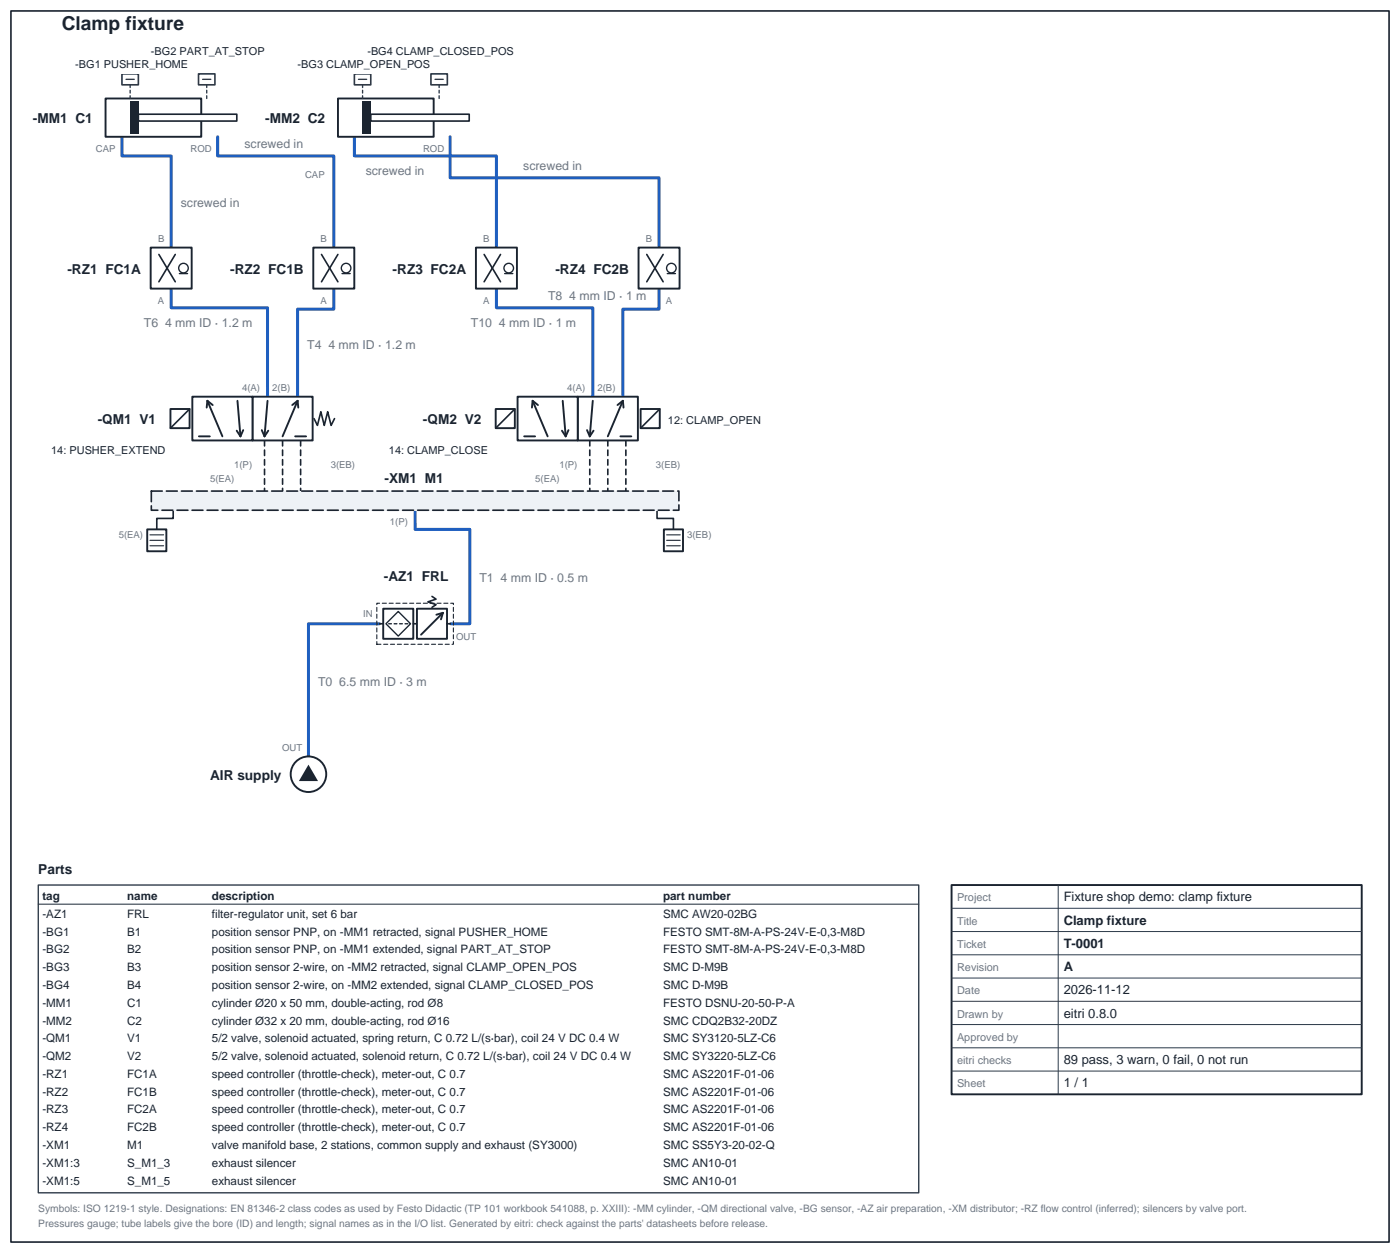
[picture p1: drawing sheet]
<svg xmlns="http://www.w3.org/2000/svg" width="271mm" height="242mm" viewBox="0 0 271 242" stroke-linecap="round" stroke-linejoin="round" font-family="sans-serif">
<defs><g id="words">
<text font-size="3.7" fill="#1b2430" x="12" y="5.8">Clamp fixture</text>
<g font-size="2.6" fill="#1b2430">
<text x="6.3" y="23.8">-MM1 C1</text>
<text x="51.3" y="23.8">-MM2 C2</text>
<text x="13" y="52.9">-RZ1 FC1A</text>
<text x="44.5" y="52.9">-RZ2 FC1B</text>
<text x="76" y="52.9">-RZ3 FC2A</text>
<text x="107.5" y="52.9">-RZ4 FC2B</text>
<text x="18.9" y="82">-QM1 V1</text>
<text x="81.9" y="82">-QM2 V2</text>
<text x="74.4" y="93.4">-XM1 M1</text>
<text x="74.3" y="112.4">-AZ1 FRL</text>
<text x="40.6" y="150.8">AIR supply</text>
<text x="7.4" y="169.1">Parts</text>
</g>
<g font-size="2.5" fill="#1b2430">
<text x="205.8" y="174.4">Fixture shop demo: clamp fixture</text>
<text x="205.8" y="178.9">Clamp fixture</text>
<text x="205.8" y="183.4">T-0001</text>
<text x="205.8" y="187.9">A</text>
<text x="205.8" y="192.4">2026-11-12</text>
<text x="205.8" y="196.8">eitri 0.8.0</text>
<text x="205.8" y="205.8">89 pass, 3 warn, 0 fail, 0 not run</text>
<text x="205.8" y="210.3">1 / 1</text>
</g>
<g font-size="2.4" fill="#6b7686">
<text x="47.3" y="28.6">screwed in</text>
<text x="70.8" y="33.9">screwed in</text>
<text x="101.3" y="32.8">screwed in</text>
<text x="35" y="40.1">screwed in</text>
<text x="106.1" y="58.1">T8 4 mm ID · 1 m</text>
<text x="27.8" y="63.2">T6 4 mm ID · 1.2 m</text>
<text x="91.1" y="63.2">T10 4 mm ID · 1 m</text>
<text x="59.4" y="67.5">T4 4 mm ID · 1.2 m</text>
<text x="92.8" y="112.6">T1 4 mm ID · 0.5 m</text>
<text x="61.6" y="132.7">T0 6.5 mm ID · 3 m</text>
</g>
<g font-size="2.2" fill="#1b2430">
<text x="8.2" y="174.1">tag</text>
<text x="8.2" y="177.5">-AZ1</text>
<text x="24.6" y="174.1">name</text>
<text x="24.6" y="177.5">FRL</text>
<text x="41" y="174.1">description</text>
<text x="41" y="177.5">filter-regulator unit, set 6 bar</text>
<text x="128.3" y="174.1">part number</text>
<text x="128.3" y="177.5">SMC AW20-02BG</text>
<text x="8.2" y="181">-BG1</text>
<text x="8.2" y="184.4">-BG2</text>
<text x="24.6" y="181">B1</text>
<text x="24.6" y="184.4">B2</text>
<text x="41" y="181">position sensor PNP, on -MM1 retracted, signal PUSHER_HOME</text>
<text x="41" y="184.4">position sensor PNP, on -MM1 extended, signal PART_AT_STOP</text>
<text x="128.3" y="181">FESTO SMT-8M-A-PS-24V-E-0,3-M8D</text>
<text x="128.3" y="184.4">FESTO SMT-8M-A-PS-24V-E-0,3-M8D</text>
<text x="8.2" y="187.9">-BG3</text>
<text x="8.2" y="191.3">-BG4</text>
<text x="24.6" y="187.9">B3</text>
<text x="24.6" y="191.3">B4</text>
<text x="41" y="187.9">position sensor 2-wire, on -MM2 retracted, signal CLAMP_OPEN_POS</text>
<text x="41" y="191.3">position sensor 2-wire, on -MM2 extended, signal CLAMP_CLOSED_POS</text>
<text x="128.3" y="187.9">SMC D-M9B</text>
<text x="128.3" y="191.3">SMC D-M9B</text>
<text x="8.2" y="194.7">-MM1</text>
<text x="24.6" y="194.7">C1</text>
<text x="41" y="194.7">cylinder Ø20 x 50 mm, double-acting, rod Ø8</text>
<text x="128.3" y="194.7">FESTO DSNU-20-50-P-A</text>
<text x="8.2" y="198.2">-MM2</text>
<text x="8.2" y="201.6">-QM1</text>
<text x="24.6" y="198.2">C2</text>
<text x="24.6" y="201.6">V1</text>
<text x="41" y="198.2">cylinder Ø32 x 20 mm, double-acting, rod Ø16</text>
<text x="41" y="201.6">5/2 valve, solenoid actuated, spring return, C 0.72 L/(s·bar), coil 24 V DC 0.4 W</text>
<text x="128.3" y="198.2">SMC CDQ2B32-20DZ</text>
<text x="128.3" y="201.6">SMC SY3120-5LZ-C6</text>
<text x="8.2" y="205.1">-QM2</text>
<text x="8.2" y="208.5">-RZ1</text>
<text x="24.6" y="205.1">V2</text>
<text x="24.6" y="208.5">FC1A</text>
<text x="41" y="205.1">5/2 valve, solenoid actuated, solenoid return, C 0.72 L/(s·bar), coil 24 V DC 0.4 W</text>
<text x="41" y="208.5">speed controller (throttle-check), meter-out, C 0.7</text>
<text x="128.3" y="205.1">SMC SY3220-5LZ-C6</text>
<text x="128.3" y="208.5">SMC AS2201F-01-06</text>
<text x="8.2" y="211.9">-RZ2</text>
<text x="8.2" y="215.4">-RZ3</text>
<text x="24.6" y="211.9">FC1B</text>
<text x="24.6" y="215.4">FC2A</text>
<text x="41" y="211.9">speed controller (throttle-check), meter-out, C 0.7</text>
<text x="41" y="215.4">speed controller (throttle-check), meter-out, C 0.7</text>
<text x="128.3" y="211.9">SMC AS2201F-01-06</text>
<text x="128.3" y="215.4">SMC AS2201F-01-06</text>
<text x="8.2" y="218.8">-RZ4</text>
<text x="24.6" y="218.8">FC2B</text>
<text x="41" y="218.8">speed controller (throttle-check), meter-out, C 0.7</text>
<text x="128.3" y="218.8">SMC AS2201F-01-06</text>
<text x="8.2" y="222.2">-XM1</text>
<text x="8.2" y="225.7">-XM1:3</text>
<text x="24.6" y="222.2">M1</text>
<text x="24.6" y="225.7">S_M1_3</text>
<text x="41" y="222.2">valve manifold base, 2 stations, common supply and exhaust (SY3000)</text>
<text x="41" y="225.7">exhaust silencer</text>
<text x="128.3" y="222.2">SMC SS5Y3-20-02-Q</text>
<text x="128.3" y="225.7">SMC AN10-01</text>
<text x="8.2" y="229.1">-XM1:5</text>
<text x="24.6" y="229.1">S_M1_5</text>
<text x="41" y="229.1">exhaust silencer</text>
<text x="128.3" y="229.1">SMC AN10-01</text>
</g>
<g font-size="2.1" fill="#1b2430">
<text x="29.2" y="10.6">-BG2 PART_AT_STOP</text>
<text x="71.1" y="10.6">-BG4 CLAMP_CLOSED_POS</text>
<text x="14.6" y="13.2">-BG1 PUSHER_HOME</text>
<text x="57.6" y="13.2">-BG3 CLAMP_OPEN_POS</text>
<text x="129.3" y="82">12: CLAMP_OPEN</text>
<text x="9.9" y="87.8">14: PUSHER_EXTEND</text>
<text x="75.3" y="87.8">14: CLAMP_CLOSE</text>
</g>
<g font-size="2.1" fill="#6b7686">
<text x="185.2" y="174.4">Project</text>
<text x="185.2" y="178.9">Title</text>
<text x="185.2" y="183.4">Ticket</text>
<text x="185.2" y="187.9">Revision</text>
<text x="185.2" y="192.4">Date</text>
<text x="185.2" y="196.8">Drawn by</text>
<text x="185.2" y="201.3">Approved by</text>
<text x="185.2" y="205.8">eitri checks</text>
<text x="185.2" y="210.3">Sheet</text>
</g>
<g font-size="2" fill="#6b7686">
<text x="7.4" y="234.4">Symbols: ISO 1219-1 style. Designations: EN 81346-2 class codes as used by Festo Didactic (TP 101 workbook 541088, p. XXIII): -MM cylinder, -QM directional valve, -BG sensor, -AZ air preparation, -XM distributor; -RZ flow control (inferred); silencers by valve port.</text>
<text x="7.4" y="237.3">Pressures gauge; tube labels give the bore (ID) and length; signal names as in the I/O list. Generated by eitri: check against the parts' datasheets before release.</text>
</g>
<g font-size="1.9" fill="#6b7686">
<text x="18.6" y="29.4">CAP</text>
<text x="36.9" y="29.4">ROD</text>
<text x="81.9" y="29.4">ROD</text>
<text x="59" y="34.4">CAP</text>
<text x="30.6" y="46.8">B</text>
<text x="62.1" y="46.8">B</text>
<text x="93.5" y="46.8">B</text>
<text x="125" y="46.8">B</text>
<text x="30.6" y="58.7">A</text>
<text x="62" y="58.7">A</text>
<text x="93.5" y="58.7">A</text>
<text x="128.9" y="58.7">A</text>
<text x="46.8" y="75.7">4(A)</text>
<text x="52.7" y="75.7">2(B)</text>
<text x="109.8" y="75.7">4(A)</text>
<text x="115.6" y="75.7">2(B)</text>
<text x="40.6" y="93.1">5(EA)</text>
<text x="45.3" y="90.5">1(P)</text>
<text x="64" y="90.5">3(EB)</text>
<text x="103.6" y="93.1">5(EA)</text>
<text x="108.2" y="90.5">1(P)</text>
<text x="126.9" y="90.5">3(EB)</text>
<text x="75.5" y="101.6">1(P)</text>
<text x="23" y="104">5(EA)</text>
<text x="133" y="104">3(EB)</text>
<text x="70.3" y="119.3">IN</text>
<text x="88.3" y="123.8">OUT</text>
<text x="54.6" y="145.3">OUT</text>
</g>
</g></defs>
<path d="M2.1 2.1h266.7v238.1h-266.7z" fill="none" stroke="#1b2430" stroke-width=".32"/>
<path d="M73.5 120.7h-13.8v25.6" fill="none" stroke="#1f5fbf" stroke-width=".58"/>
<path d="M61 130.3h22.8v3.4h-22.8z" fill="#fff"/>
<path d="M80.3 98.7v3.7h10.6v18.3h-3.7" fill="none" stroke="#1f5fbf" stroke-width=".58"/>
<path d="M92.2 110.2h22.9v3.4h-22.9z" fill="#fff"/>
<path d="M64.6 55.8v4h-7v16.9" fill="none" stroke="#1f5fbf" stroke-width=".58"/>
<path d="M58.9 65.1h22.8v3.4h-22.8z" fill="#fff"/>
<path d="M42.1 26.5v3.7h22.5v17.7" fill="none" stroke="#1f5fbf" stroke-width=".58"/>
<path d="M46.8 26.2h13.1v3.4h-13.1z" fill="#fff"/>
<path d="M33.1 55.8v3.7h18.7v17.2" fill="none" stroke="#1f5fbf" stroke-width=".58"/>
<path d="M27.3 60.8h22.8v3.5h-22.8z" fill="#fff"/>
<path d="M23.6 26.5v3.7h9.5v17.7" fill="none" stroke="#1f5fbf" stroke-width=".58"/>
<path d="M34.4 37.7h13.2v3.4h-13.2z" fill="#fff"/>
<path d="M127.5 55.8v4h-7v16.9" fill="none" stroke="#1f5fbf" stroke-width=".58"/>
<path d="M105.5 55.7h20.7v3.4h-20.7z" fill="#fff"/>
<path d="M87.1 26.5v7.9h40.4v13.5" fill="none" stroke="#1f5fbf" stroke-width=".58"/>
<path d="M100.7 30.4h13.2v3.5h-13.2z" fill="#fff"/>
<path d="M96.1 55.8v3.7h18.6v17.2" fill="none" stroke="#1f5fbf" stroke-width=".58"/>
<path d="M90.6 60.8h22.1v3.5h-22.1z" fill="#fff"/>
<path d="M68.6 26.5v3.7h27.5v17.7" fill="none" stroke="#1f5fbf" stroke-width=".58"/>
<path d="M70.2 31.5h13.2v3.4h-13.2z" fill="#fff"/>
<path d="M51.2 85.2v9.8M54.7 85.2v9.8M58.2 85.2v9.8M114.1 85.2v9.8M117.6 85.2v9.8M121.1 85.2v9.8" fill="none" stroke="#1b2430" stroke-width=".32" stroke-dasharray="1.1 .8"/>
<path d="M33.5 98.7v1.6h-3.2v2.1M127.2 98.7v1.6h3.1v2.1" fill="none" stroke="#1b2430" stroke-width=".32"/>
<circle cx="59.7" cy="149.8" r="3.4" fill="#fff" stroke="#1b2430" stroke-width=".37"/>
<path d="M59.7 147.9l1.8 3.2h-3.7z" fill="#1b2430"/>
<path d="M40.1 148.2h14.6v3.7h-14.6z" fill="#fff"/>
<path d="M72.9 116.7h14.8v7.9h-14.8z" fill="none" stroke="#1b2430" stroke-width=".21" stroke-dasharray=".8 .5"/>
<path d="M74.2 117.7h5.8v5.9h-5.8z" fill="#fff" stroke="#1b2430" stroke-width=".37"/>
<path d="M77.1 118.3l2.4 2.4-2.4 2.3-2.4-2.3z" fill="none" stroke="#1b2430" stroke-width=".26"/>
<path d="M75.2 120.7h3.7" fill="none" stroke="#1b2430" stroke-width=".26" stroke-dasharray=".5 .5"/>
<path d="M80 120.7h.7" fill="none" stroke="#1b2430" stroke-width=".32"/>
<path d="M80.7 117.7h5.8v5.9h-5.8z" fill="#fff" stroke="#1b2430" stroke-width=".37"/>
<path d="M85.7 118.5l-4.2 4.3M85.7 118.5l-1.3 .4M85.7 118.5l-.4 1.3" fill="none" stroke="#1b2430" stroke-width=".37"/>
<path d="M83.6 115.4l.8 .5-1.6 .5 1.6 .5-.8 .6M73.5 120.7h.7M86.5 120.7h.7" fill="none" stroke="#1b2430" stroke-width=".32"/>
<path d="M73.8 109.9h13.1v3.7h-13.1z" fill="#fff"/>
<path d="M29.3 95h102.1v3.7h-102.1z" fill="#eef2f6"/>
<path d="M29.3 95h102.1v3.7h-102.1z" fill="none" stroke="#1b2430" stroke-width=".32" stroke-dasharray="2.1 .8"/>
<path d="M73.9 90.8h12.9v3.7h-12.9z" fill="#fff"/>
<path d="M48.9 76.7h11.6v8.5h-11.6z" fill="#fff" stroke="#1b2430" stroke-width=".37"/>
<path d="M51.8 77.5l-.6 6.9M57.6 77.5l-2.9 6.9M57.6 77.5l-1 .8M57.6 77.5l.1 1.3M50.7 83.2l.5 1.2M51.9 83.3l-.7 1.1M57.1 84.4h2.1" fill="none" stroke="#1b2430" stroke-width=".37"/>
<path d="M37.2 76.7h11.7v8.5h-11.7z" fill="#fff" stroke="#1b2430" stroke-width=".37"/>
<path d="M40.1 77.5l2.9 6.9M40.1 77.5l-.1 1.3M40.1 77.5l1.1 .8M46 77.5l.5 6.9M38.5 84.4h2.1M45.8 83.3l.7 1.1M47.1 83.2l-.6 1.2" fill="none" stroke="#1b2430" stroke-width=".37"/>
<path d="M33 79.1h3.7v3.7h-3.7z" fill="#fff" stroke="#1b2430" stroke-width=".37"/>
<path d="M36.7 79.1l-3.7 3.7M60.8 81l.6 1.3 .7-2.7 .7 2.7 .6-2.7 .7 2.7 .6-1.3" fill="none" stroke="#1b2430" stroke-width=".32"/>
<path d="M18.4 79.4h12.5v3.7h-12.5z" fill="#fff"/>
<path d="M111.8 76.7h11.6v8.5h-11.6z" fill="#fff" stroke="#1b2430" stroke-width=".37"/>
<path d="M114.7 77.5l-.6 6.9M120.5 77.5l-2.9 6.9M120.5 77.5l-1 .8M120.5 77.5l.2 1.3M113.6 83.2l.5 1.2M114.9 83.3l-.8 1.1M120.1 84.4h2.1" fill="none" stroke="#1b2430" stroke-width=".37"/>
<path d="M100.2 76.7h11.6v8.5h-11.6z" fill="#fff" stroke="#1b2430" stroke-width=".37"/>
<path d="M103.1 77.5l2.9 6.9M103.1 77.5l-.2 1.3M103.1 77.5l1 .8M108.9 77.5l.6 6.9M101.4 84.4h2.2M108.7 83.3l.8 1.1M110 83.2l-.5 1.2" fill="none" stroke="#1b2430" stroke-width=".37"/>
<path d="M95.9 79.1h3.7v3.7h-3.7z" fill="#fff" stroke="#1b2430" stroke-width=".37"/>
<path d="M99.6 79.1l-3.7 3.7" fill="none" stroke="#1b2430" stroke-width=".32"/>
<path d="M124 79.1h3.7v3.7h-3.7z" fill="#fff" stroke="#1b2430" stroke-width=".37"/>
<path d="M127.7 79.1l-3.7 3.7" fill="none" stroke="#1b2430" stroke-width=".32"/>
<path d="M81.3 79.4h12.5v3.7h-12.5z" fill="#fff"/>
<path d="M20.4 19.1h18.5v7.4h-18.5z" fill="#fff" stroke="#1b2430" stroke-width=".37"/>
<path d="M25.2 19.6h1.6v6.3h-1.6z" fill="#1b2430"/>
<path d="M26.8 22.1h19v1.3h-19z" fill="#fff" stroke="#1b2430" stroke-width=".32"/>
<path d="M5.8 21.2h13v3.7h-13z" fill="#fff"/>
<path d="M65.4 19.1h18.5v7.4h-18.5z" fill="#fff" stroke="#1b2430" stroke-width=".37"/>
<path d="M70.2 19.6h1.6v6.3h-1.6z" fill="#1b2430"/>
<path d="M71.8 22.1h19v1.3h-19z" fill="#fff" stroke="#1b2430" stroke-width=".32"/>
<path d="M50.8 21.2h13v3.7h-13z" fill="#fff"/>
<path d="M29.2 47.9h7.9v7.9h-7.9z" fill="#fff" stroke="#1b2430" stroke-width=".37"/>
<path d="M30.7 49.2l1.6 2.7-1.6 2.6M33.9 49.2l-1.6 2.7 1.6 2.6" fill="none" stroke="#1b2430" stroke-width=".32"/>
<g fill="none" stroke="#1b2430" stroke-width=".26">
<path d="M34.7 52.9h1.6"/>
<circle cx="35.5" cy="51.9" r=".93"/>
</g>
<path d="M12.5 50.3h15.1v3.7h-15.1z" fill="#fff"/>
<path d="M60.6 47.9h8v7.9h-8z" fill="#fff" stroke="#1b2430" stroke-width=".37"/>
<path d="M62.2 49.2l1.6 2.7-1.6 2.6M65.4 49.2l-1.6 2.7 1.6 2.6" fill="none" stroke="#1b2430" stroke-width=".32"/>
<g fill="none" stroke="#1b2430" stroke-width=".26">
<path d="M66.2 52.9h1.6"/>
<circle cx="67" cy="51.9" r=".93"/>
</g>
<path d="M44 50.3h15v3.7h-15z" fill="#fff"/>
<path d="M92.1 47.9h7.9v7.9h-7.9z" fill="#fff" stroke="#1b2430" stroke-width=".37"/>
<path d="M93.7 49.2l1.6 2.7-1.6 2.6M96.9 49.2l-1.6 2.7 1.6 2.6" fill="none" stroke="#1b2430" stroke-width=".32"/>
<g fill="none" stroke="#1b2430" stroke-width=".26">
<path d="M97.7 52.9h1.5"/>
<circle cx="98.5" cy="51.9" r=".93"/>
</g>
<path d="M75.5 50.3h15v3.7h-15z" fill="#fff"/>
<path d="M123.6 47.9h7.9v7.9h-7.9z" fill="#fff" stroke="#1b2430" stroke-width=".37"/>
<path d="M125.2 49.2l1.5 2.7-1.5 2.6M128.3 49.2l-1.6 2.7 1.6 2.6" fill="none" stroke="#1b2430" stroke-width=".32"/>
<g fill="none" stroke="#1b2430" stroke-width=".26">
<path d="M129.1 52.9h1.6"/>
<circle cx="129.9" cy="51.9" r=".93"/>
</g>
<path d="M107 50.3h15v3.7h-15z" fill="#fff"/>
<path d="M128.5 102.4h3.7v4.2h-3.7z" fill="#fff" stroke="#1b2430" stroke-width=".37"/>
<path d="M129 103.5h2.6M129 104.5h2.6M129 105.6h2.6" fill="none" stroke="#1b2430" stroke-width=".21"/>
<path d="M28.5 102.4h3.7v4.2h-3.7z" fill="#fff" stroke="#1b2430" stroke-width=".37"/>
<path d="M29 103.5h2.7M29 104.5h2.7M29 105.6h2.7" fill="none" stroke="#1b2430" stroke-width=".21"/>
<path d="M25.2 19.1v-2.7" fill="none" stroke="#2b3a4a" stroke-width=".26" stroke-dasharray=".5 .5"/>
<path d="M23.6 14.3h3.2v2.1h-3.2z" fill="#fff" stroke="#2b3a4a" stroke-width=".32"/>
<path d="M24.4 15.3h1.6" fill="none" stroke="#2b3a4a" stroke-width=".26"/>
<path d="M14 11h22.3v3.2h-22.3z" fill="#fff"/>
<path d="M40 19.1v-2.7" fill="none" stroke="#2b3a4a" stroke-width=".26" stroke-dasharray=".5 .5"/>
<path d="M38.4 14.3h3.2v2.1h-3.2z" fill="#fff" stroke="#2b3a4a" stroke-width=".32"/>
<path d="M39.2 15.3h1.6" fill="none" stroke="#2b3a4a" stroke-width=".26"/>
<path d="M28.7 8.4h22.6v3.2h-22.6z" fill="#fff"/>
<path d="M70.2 19.1v-2.7" fill="none" stroke="#2b3a4a" stroke-width=".26" stroke-dasharray=".5 .5"/>
<path d="M68.6 14.3h3.2v2.1h-3.2z" fill="#fff" stroke="#2b3a4a" stroke-width=".32"/>
<path d="M69.4 15.3h1.6" fill="none" stroke="#2b3a4a" stroke-width=".26"/>
<path d="M57.1 11h26.2v3.2h-26.2z" fill="#fff"/>
<path d="M85 19.1v-2.7" fill="none" stroke="#2b3a4a" stroke-width=".26" stroke-dasharray=".5 .5"/>
<path d="M83.4 14.3h3.2v2.1h-3.2z" fill="#fff" stroke="#2b3a4a" stroke-width=".32"/>
<path d="M84.2 15.3h1.6" fill="none" stroke="#2b3a4a" stroke-width=".26"/>
<g fill="#fff">
<path d="M70.6 8.4h28.8v3.2h-28.8z"/>
<path d="M9.4 85.7h22.5v3.1h-22.5z"/>
<path d="M74.7 85.7h20.2v3.1h-20.2z"/>
<path d="M128.7 79.8h19v3.2h-19z"/>
</g>
<path d="M7.4 171.2h170.4v59.5h-170.4z" fill="none" stroke="#2b3a4a" stroke-width=".26"/>
<path d="M7.4 174.9h170.4" fill="none" stroke="#2b3a4a" stroke-width=".21"/>
<path d="M184.1 171.2h79.4v40.5h-79.4z" fill="none" stroke="#1b2430" stroke-width=".37"/>
<path d="M184.1 175.7h79.4M204.8 171.2v40.5M184.1 180.2h79.4M184.1 184.7h79.4M184.1 189.2h79.4M184.1 193.7h79.4M184.1 198.2h79.4M184.1 202.7h79.4M184.1 207.2h79.4" fill="none" stroke="#2b3a4a" stroke-width=".19"/>
<use href="#words"/>
</svg>
